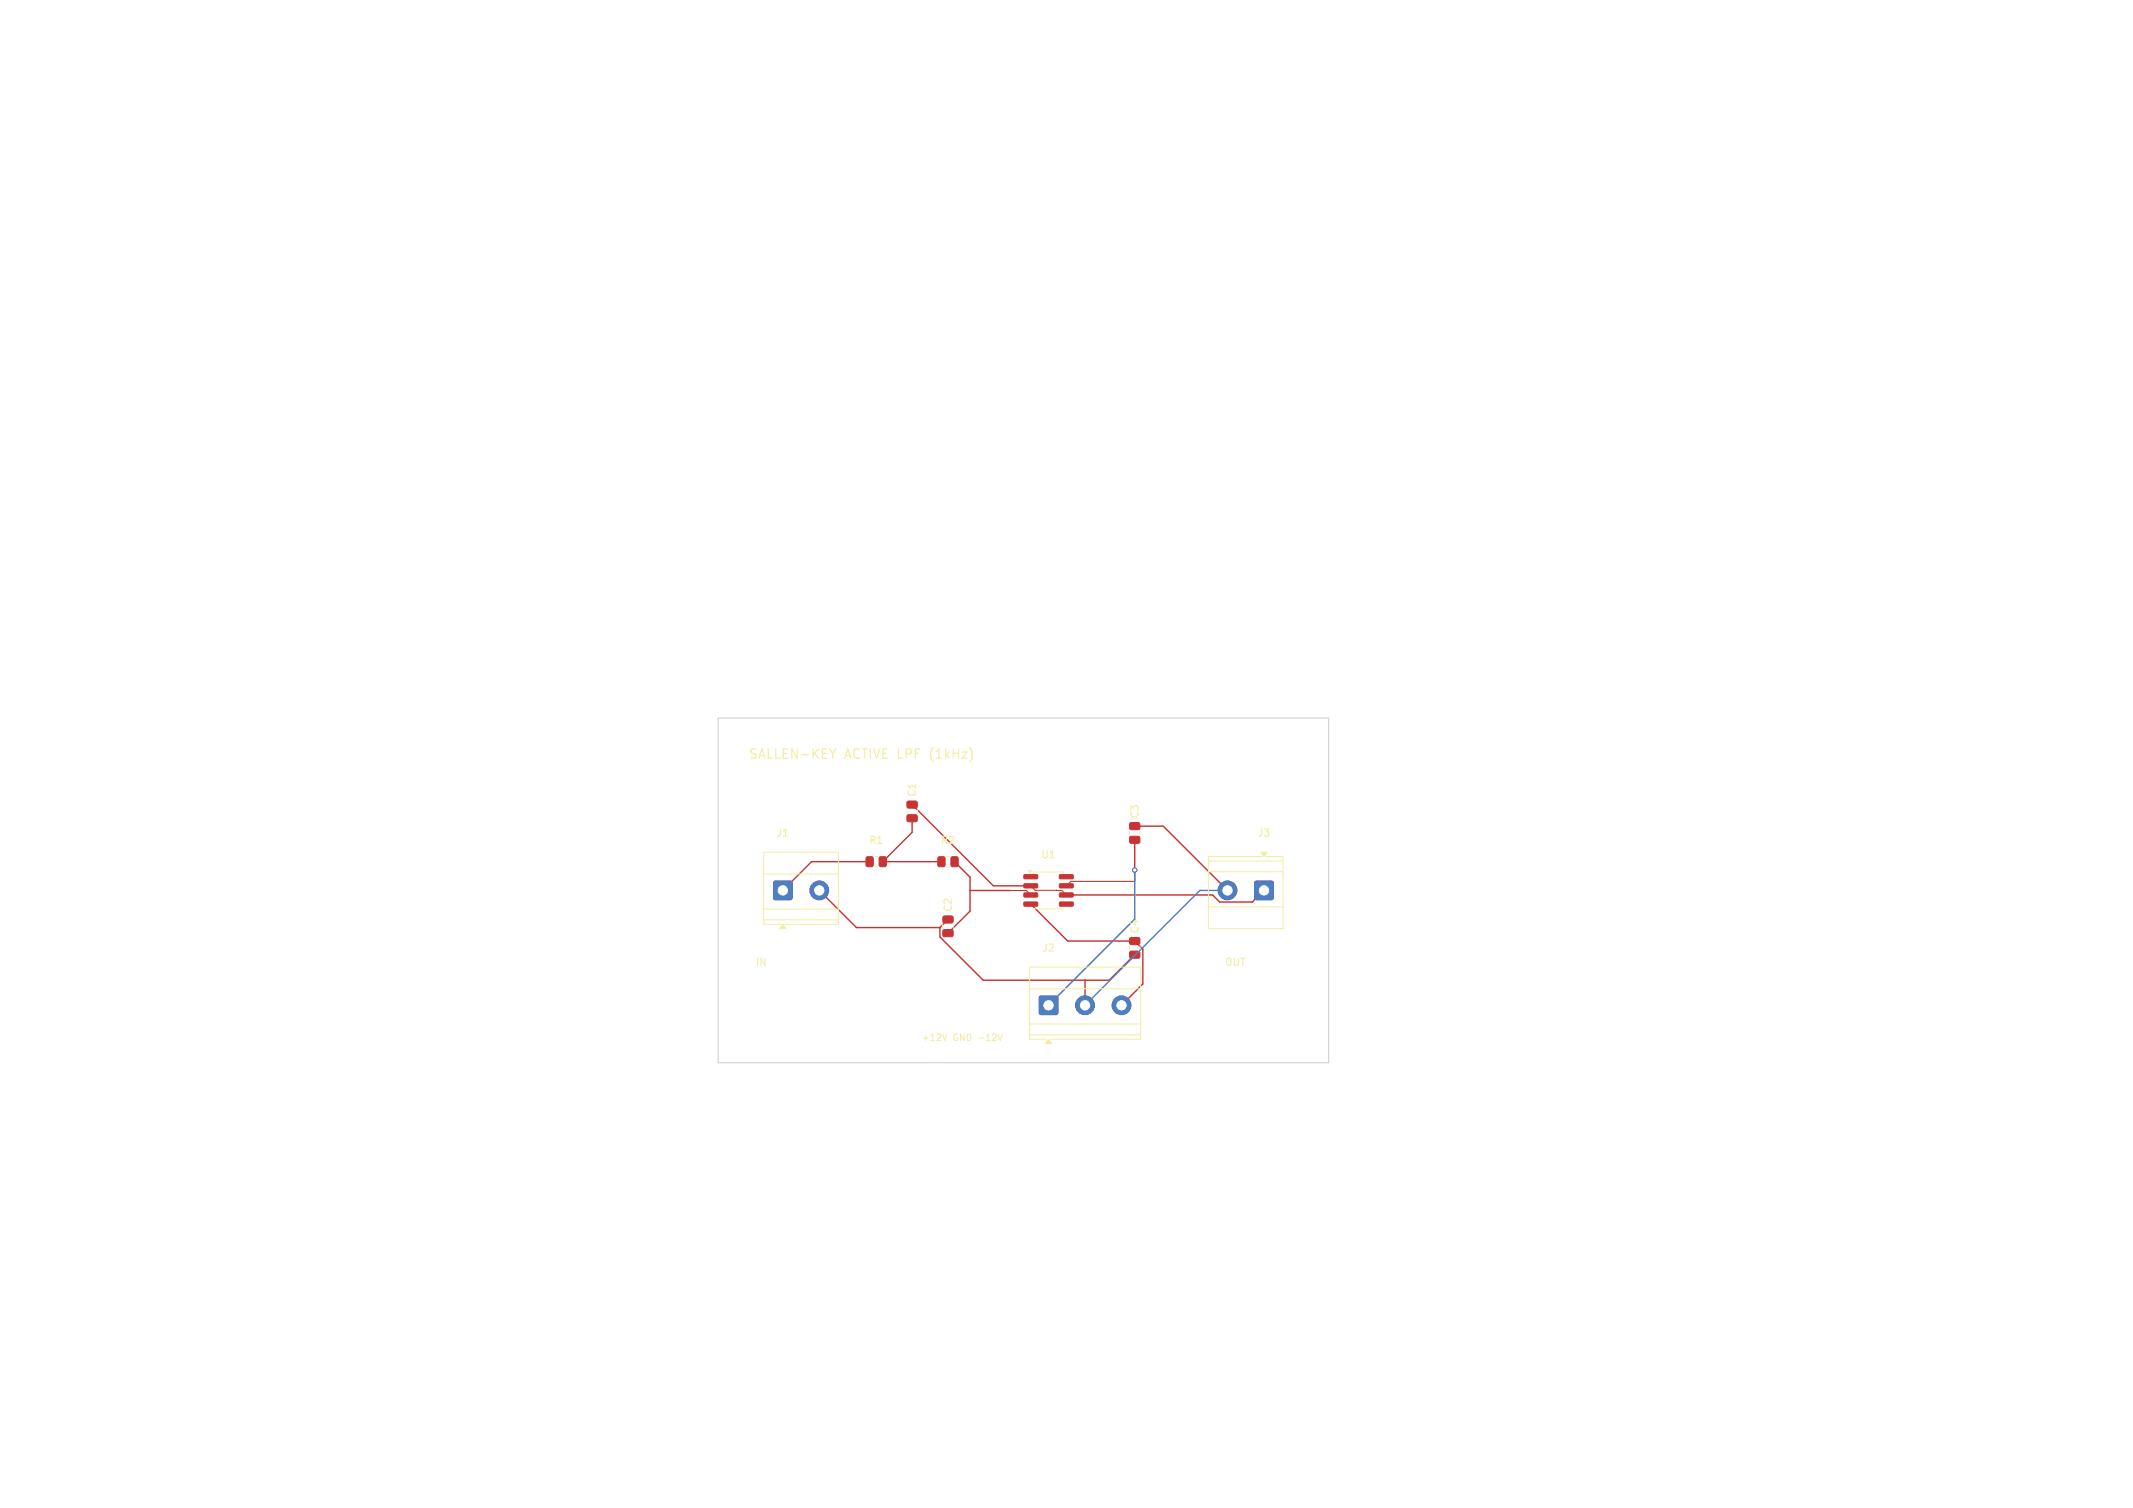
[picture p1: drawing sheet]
<svg xmlns="http://www.w3.org/2000/svg" width="297mm" height="210mm" viewBox="0 0 297 210" stroke-linecap="round" stroke-linejoin="round" font-family="sans-serif">
<defs><g id="words">
<g font-size="1.8" fill="#f2eda1">
<text x="104.2" y="105.9">SALLEN-KEY</text>
<text x="117.6" y="105.9">ACTIVE LPF</text>
<text x="129.8" y="105.9">(1kHz)</text>
</g>
<g font-size="1.4" fill="#f2eda1">
<text x="127.7" y="111.1" transform="rotate(-90 127.7 111.1)">C1</text>
<text x="108" y="116.7">J1</text>
<text x="120.9" y="117.7">R1</text>
<text x="130.9" y="117.7">R2</text>
<text x="144.9" y="119.7">U1</text>
<text x="158.7" y="114.1" transform="rotate(-90 158.7 114.1)">C3</text>
<text x="175" y="116.7">J3</text>
<text x="132.7" y="127.1" transform="rotate(-90 132.7 127.1)">C2</text>
<text x="158.7" y="130.1" transform="rotate(-90 158.7 130.1)">C4</text>
<text x="105.2" y="134.7">IN</text>
<text x="145" y="132.7">J2</text>
<text x="170.5" y="134.7">OUT</text>
</g>
<g font-size="1.3" fill="#f2eda1">
<text x="128.3" y="145.1">+12V</text>
<text x="132.7" y="145.1">GND -12V</text>
</g>
</g></defs>
<g fill="#c83434" stroke="#c83434" stroke-width=".14">
<path d="M107.8 122.8l.1-.1 2.3 .1 .1 .2-.1 2.2-.1 .1-2.3-.1-.1-.1z"/>
<path d="M126.3 113.5h1.3l.1 .2v.6l-.2 .2-1.1-.1-.1-.2z"/>
<path d="M126.3 111.6h1.3l.1 .2v.6l-.2 .2-1.1-.1-.1-.2z"/>
<path d="M157.3 132.5h1.3l.1 .2v.6l-.2 .2-1.1-.1-.1-.2z"/>
<path d="M157.3 130.6h1.3l.1 .2v.6l-.2 .2-1.1-.1-.1-.2z"/>
<path d="M120.6 119.4l.7-.1 .3 .2v1l-.2 .2h-.6l-.2-.2z"/>
<path d="M122.5 119.4l.7-.1 .2 .2v1l-.1 .2h-.7l-.2-.2z"/>
<path d="M130.6 119.4l.7-.1 .3 .2v1l-.2 .2h-.6l-.2-.2z"/>
<path d="M132.5 119.4l.7-.1 .2 .2v1l-.1 .2h-.7l-.2-.2z"/>
<path d="M174.8 122.8l.1-.1 2.3 .1 .1 .2-.1 2.2-.1 .1-2.3-.1-.1-.1z"/>
<path d="M142.6 121.8h1.8l.1 .5-.2 .1h-1.7l-.1-.2z"/>
<path d="M142.6 123.1h1.8l.1 .5-.2 .1h-1.7l-.1-.2z"/>
<path d="M142.6 124.4l1.8-.1 .1 .5-.2 .1h-1.7l-.1-.1z"/>
<path d="M142.6 125.6h1.8l.1 .5-.2 .1h-1.7l-.1-.1z"/>
<path d="M147.5 125.6h1.9v.5l-.1 .1h-1.7l-.1-.1z"/>
<path d="M147.5 124.4l1.9-.1v.5l-.1 .1h-1.7l-.1-.1z"/>
<path d="M147.5 123.1h1.9v.5l-.1 .1h-1.7l-.1-.2z"/>
<path d="M147.5 121.8h1.9v.5l-.1 .1h-1.7l-.1-.2z"/>
<path d="M131.3 129.5h1.3l.1 .2v.6l-.2 .2-1.1-.1-.1-.2z"/>
<path d="M131.3 127.6h1.3l.1 .2v.6l-.2 .2-1.1-.1-.1-.2z"/>
<path d="M144.8 138.8l.1-.1 2.3 .1 .1 .2-.1 2.2-.2 .1-2.2-.1-.1-.1z"/>
<path d="M157.3 116.5h1.3l.1 .2v.6l-.2 .2-1.1-.1-.1-.2z"/>
<path d="M157.3 114.6h1.3l.1 .2v.6l-.2 .2-1.1-.1-.1-.2z"/>
<circle cx="114.1" cy="124" r="1.3"/>
<circle cx="170.9" cy="124" r="1.3"/>
<circle cx="151.1" cy="140" r="1.3"/>
<circle cx="156.2" cy="140" r="1.3"/>
<circle cx="158" cy="121.2" r=".3"/>
</g>
<g fill="none" stroke="#c83434" stroke-width=".2">
<path d="M127 114v1.9l-4.1 4.1h8.2M127 112.1l11.3 11.3h5.2M158 115.1h4l8.9 8.9M158 117v5.7M114.1 124l5.2 5.2h11.6M121.1 120h-8.1l-4 4M130.9 129.2v1.3l6 6h17.5l3.6-3.5M132 128.1l-1.1 1.1M132.9 120l2.2 2.2v4.7l-3.1 3.1M135.1 124h5.6M143.5 125.9l5.2 5.2h9.3l1.1 1.1v4.8l-2.9 3M147.1 124h.1"/>
<path d="M151.1 136.5v3.5M176 124l-1.6 1.6h-4.6l-1-1h-20.3"/>
</g>
<path d="M140.7 124h2.2l.6 .6M143.5 123.4l.6 .6h3M147.1 124h.8l.6 .6M158 122.7h-8.9l-.6 .7" fill="none" stroke="#c83434" stroke-width=".15"/>
<g fill="#4d7fc4" stroke="#4d7fc4" stroke-width=".14">
<path d="M107.8 122.8l.1-.1 2.3 .1 .1 .2-.1 2.2-.1 .1-2.3-.1-.1-.1z"/>
<path d="M174.8 122.8l.1-.1 2.3 .1 .1 .2-.1 2.2-.1 .1-2.3-.1-.1-.1z"/>
<path d="M144.8 138.8l.1-.1 2.3 .1 .1 .2-.1 2.2-.2 .1-2.2-.1-.1-.1z"/>
<circle cx="114.1" cy="124" r="1.3"/>
<circle cx="170.9" cy="124" r="1.3"/>
<circle cx="151.1" cy="140" r="1.3"/>
<circle cx="156.2" cy="140" r="1.3"/>
<circle cx="158" cy="121.2" r=".3"/>
</g>
<path d="M158 121.2v6.8l-12 12M170.9 124h-3.8l-16 16" fill="none" stroke="#4d7fc4" stroke-width=".2"/>
<g fill="none" stroke="#f2eda1" stroke-width=".14">
<path d="M121.8 119.3h.4M126.3 112.7v.6M127.7 112.7v.6M131.8 119.3h.4M157.3 115.7v.6M158.7 115.7v.6M168.3 119.9h10.4M175.7 119.3h-7.4v10h10.4v-10h-2.4M106.3 121.7h10.4M106.3 126.6h10.4M106.3 128.1h10.4M108.7 128.7h-2.4v-10h10.4v10h-7.4"/>
<path d="M121.8 120.7h.4M131.3 128.7v.6M131.8 120.7h.4M132.7 128.7v.6M143.3 137.7h15.5M143.9 121.5v-.1h4.2v.1M143.9 126.5v.1h4.2v-.1M157.3 131.7v.6M158.7 131.7v.6M168.3 121.4h10.4M168.3 126.3h10.4M131.9 144l-.3 .9"/>
<path d="M139.6 144l-.3 .9M143.3 142.6h15.5M143.3 144.1h15.5M145.7 144.7h-2.4v-10h15.5v10h-12.5"/>
</g>
<path d="M116.4 104.3l-.5 .7" fill="none" stroke="#f2eda1" stroke-width=".16"/>
<g fill="#f2eda1" stroke="#f2eda1" stroke-width=".14">
<path d="M109 128.7l.4 .6h-.8z"/>
<path d="M175.6 118.7h.8l-.4 .6z"/>
<path d="M143.2 121.2h.4l-.2 .3z"/>
<path d="M146 144.7l.4 .6h-.8z"/>
</g>
<path d="M100 100h85v48h-85z" fill="none" stroke="#d0d2cd" stroke-width=".15"/>
<g fill="#fff" stroke="#fff" stroke-width=".14">
<circle cx="158" cy="121.2" r=".15"/>
<circle cx="109" cy="124" r=".65"/>
<circle cx="114.1" cy="124" r=".65"/>
<circle cx="176" cy="124" r=".65"/>
<circle cx="170.9" cy="124" r=".65"/>
<circle cx="146" cy="140" r=".65"/>
<circle cx="151.1" cy="140" r=".65"/>
<circle cx="156.2" cy="140" r=".65"/>
</g>
<use href="#words"/>
</svg>
